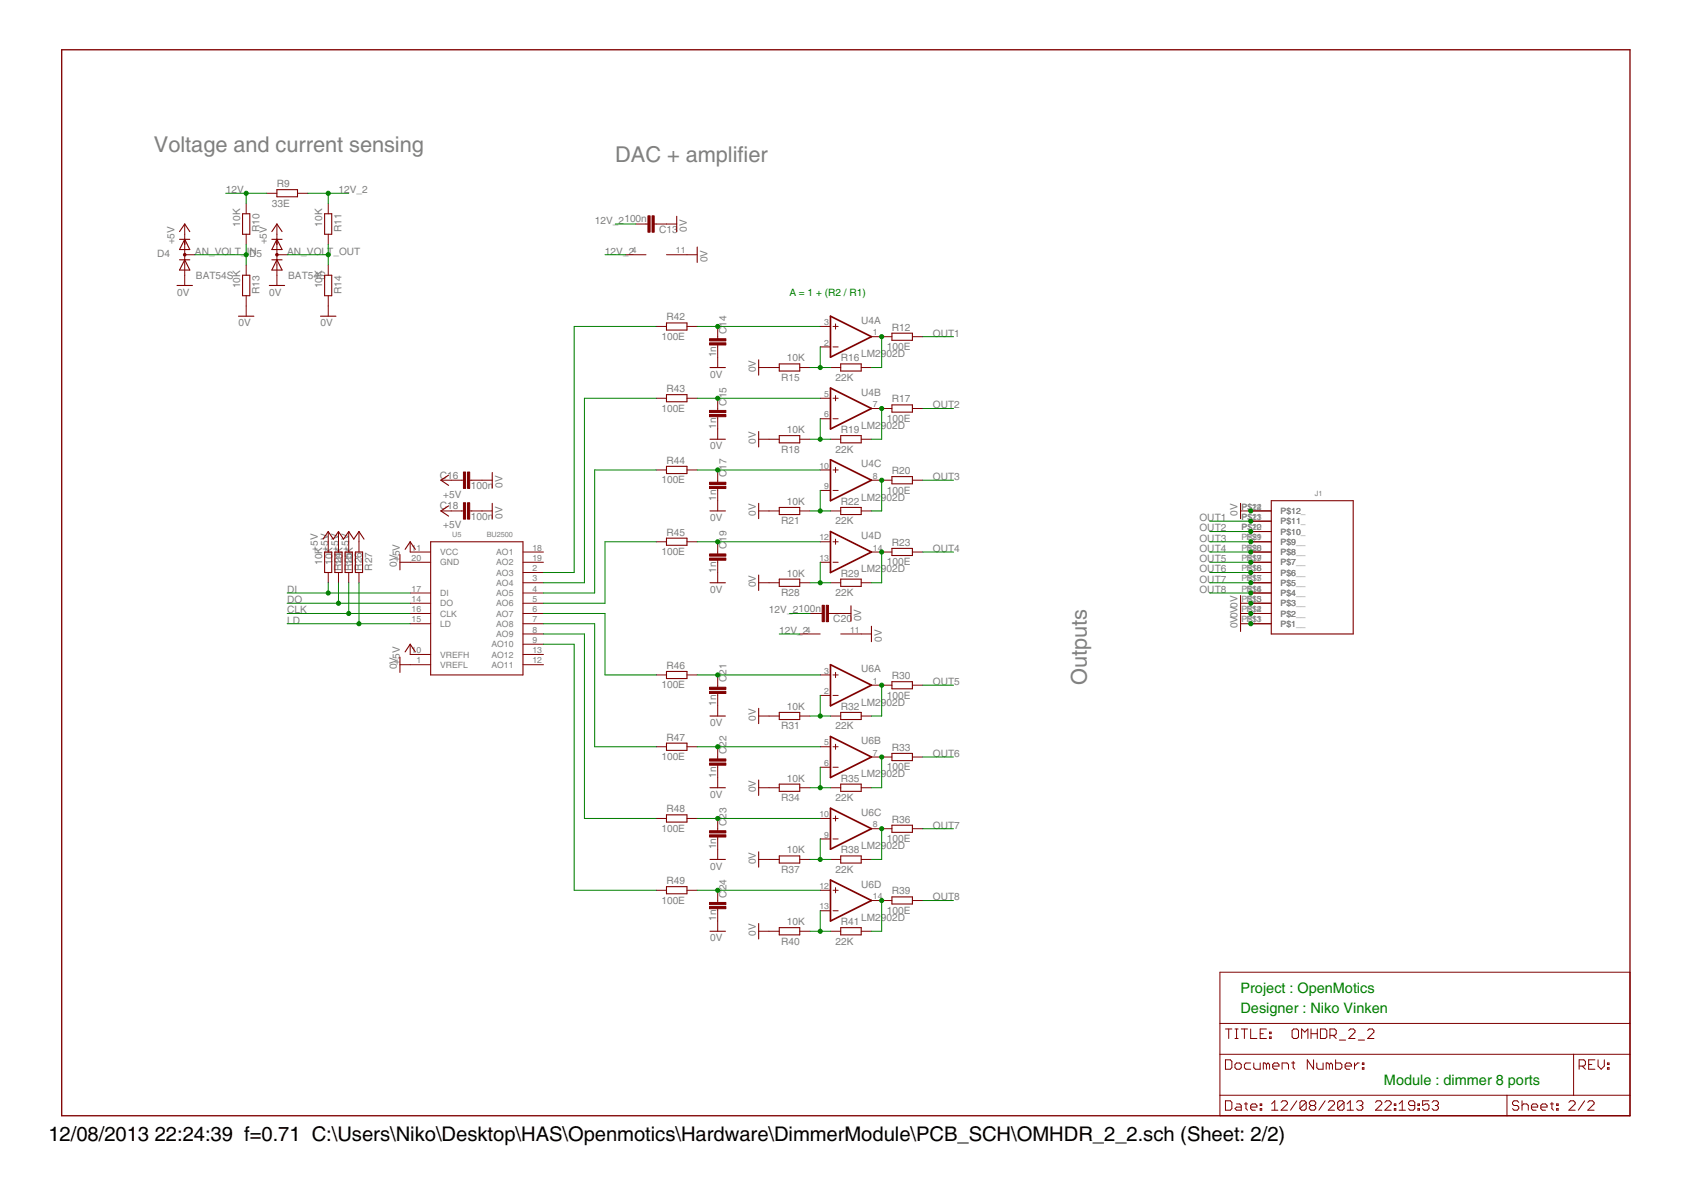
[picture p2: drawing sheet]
<svg xmlns="http://www.w3.org/2000/svg" width="297mm" height="210mm" viewBox="0 0 297 210" stroke-linecap="round" stroke-linejoin="round" font-family="sans-serif">
<defs><g id="words">
<g font-size="4.4" fill="#808080">
<text x="27" y="26.7">Voltage and current sensing</text>
<text x="108.1" y="28.5">DAC + amplifier</text>
<text x="190.9" y="120.4" transform="rotate(-90 190.9 120.4)">Outputs</text>
</g>
<g font-size="4.1">
<text x="8.5" y="200.4">12/08/2013</text>
<text x="27.2" y="200.4">22:24:39 f=0.71 C:\Users\Niko\Desktop\HAS\Openmotics\Hardware\DimmerModule\PCB_SCH\OMHDR_2_2.sch (Sheet: 2/2)</text>
</g>
<g font-size="2.9" fill="#008000">
<text x="217.9" y="174.4">Project : OpenMotics</text>
<text x="217.9" y="178">Designer : Niko Vinken</text>
<text x="243.1" y="190.6">Module : dimmer 8 ports</text>
</g>
<g font-size="2.1" fill="#808080">
<text x="39.6" y="33.9">12V</text>
<text x="48.6" y="32.9">R9</text>
<text x="59.5" y="33.9">12V_2</text>
<text x="42.2" y="39.8" transform="rotate(-90 42.2 39.8)">10K</text>
<text x="45.6" y="40.8" transform="rotate(-90 45.6 40.8)">R10</text>
<text x="47.7" y="36.3">33E</text>
<text x="56.6" y="39.8" transform="rotate(-90 56.6 39.8)">10K</text>
<text x="60" y="40.8" transform="rotate(-90 60 40.8)">R11</text>
<text x="104.5" y="39.3">12V_2100n</text>
<text x="115.8" y="40.9">C13</text>
<text x="120.7" y="40.7" transform="rotate(-90 120.7 40.7)">0V</text>
<text x="27.6" y="45.1">D4</text>
<text x="30.6" y="42.9" transform="rotate(-90 30.6 42.9)">+5V</text>
<text x="34.2" y="44.7">AN_VOLT_ID5</text>
<text x="43.8" y="44.7">N</text>
<text x="46.8" y="42.9" transform="rotate(-90 46.8 42.9)">+5V</text>
<text x="50.4" y="44.7">AN_VOLT_OUT</text>
<text x="106.3" y="44.7">12V_2</text>
<text x="124.3" y="46.1" transform="rotate(-90 124.3 46.1)">0V</text>
<text x="31.1" y="51.9">0V</text>
<text x="34.4" y="49">BAT54S</text>
<text x="42.2" y="50.6" transform="rotate(-90 42.2 50.6)">10K</text>
<text x="45.6" y="51.6" transform="rotate(-90 45.6 51.6)">R13</text>
<text x="47.3" y="51.9">0V</text>
<text x="50.6" y="49">BAT54S</text>
<text x="56.6" y="50.6" transform="rotate(-90 56.6 50.6)">10K</text>
<text x="60" y="51.6" transform="rotate(-90 60 51.6)">R14</text>
<text x="41.9" y="57.3">0V</text>
<text x="56.3" y="57.3">0V</text>
<text x="116.2" y="59.7">100E</text>
<text x="117.1" y="56.3">R42</text>
<text x="127.6" y="58.6" transform="rotate(-90 127.6 58.6)">C14</text>
<text x="151.3" y="56.9">U4A</text>
<text x="156.7" y="58.1">R12</text>
<text x="163.9" y="59.1">OUT1</text>
<text x="125.8" y="62.8" transform="rotate(-90 125.8 62.8)">1n</text>
<text x="132.7" y="65.4" transform="rotate(-90 132.7 65.4)">0V</text>
<text x="138.2" y="63.5">10K</text>
<text x="147.7" y="63.5">R16</text>
<text x="151.3" y="62.7">LM2902D</text>
<text x="155.8" y="61.5">100E</text>
<text x="117.1" y="68.9">R43</text>
<text x="124.7" y="66.3">0V</text>
<text x="127.6" y="71.3" transform="rotate(-90 127.6 71.3)">C15</text>
<text x="137.2" y="66.9">R15</text>
<text x="146.8" y="66.9">22K</text>
<text x="151.3" y="69.5">U4B</text>
<text x="156.7" y="70.7">R17</text>
<text x="163.9" y="71.8">OUT2</text>
<text x="116.2" y="72.3">100E</text>
<text x="125.8" y="75.4" transform="rotate(-90 125.8 75.4)">1n</text>
<text x="132.7" y="78" transform="rotate(-90 132.7 78)">0V</text>
<text x="138.2" y="76.1">10K</text>
<text x="147.7" y="76.1">R19</text>
<text x="151.3" y="75.4">LM2902D</text>
<text x="155.8" y="74.1">100E</text>
<text x="117.1" y="81.5">R44</text>
<text x="124.7" y="79">0V</text>
<text x="127.6" y="83.9" transform="rotate(-90 127.6 83.9)">C17</text>
<text x="137.2" y="79.5">R18</text>
<text x="146.8" y="79.5">22K</text>
<text x="151.3" y="82.1">U4C</text>
<text x="156.7" y="83.3">R20</text>
<text x="77.3" y="89.5">C18</text>
<text x="77.3" y="84.1">C16</text>
<text x="77.8" y="87.4">+5V</text>
<text x="82.7" y="85.9">100n</text>
<text x="88.3" y="85.7" transform="rotate(-90 88.3 85.7)">0V</text>
<text x="116.2" y="84.9">100E</text>
<text x="125.8" y="88" transform="rotate(-90 125.8 88)">1n</text>
<text x="138.2" y="88.7">10K</text>
<text x="147.7" y="88.7">R22</text>
<text x="151.3" y="88">LM2902D</text>
<text x="155.8" y="86.7">100E</text>
<text x="163.9" y="84.4">OUT3</text>
<text x="77.8" y="92.8">+5V</text>
<text x="82.7" y="91.3">100n</text>
<text x="88.3" y="91.1" transform="rotate(-90 88.3 91.1)">0V</text>
<text x="117.1" y="94.1">R45</text>
<text x="124.7" y="91.6">0V</text>
<text x="132.7" y="90.6" transform="rotate(-90 132.7 90.6)">0V</text>
<text x="137.2" y="92.1">R21</text>
<text x="146.8" y="92.1">22K</text>
<text x="151.3" y="94.7">U4D</text>
<text x="156.7" y="95.9">R23</text>
<text x="210.7" y="91.6">OUT1</text>
<text x="210.7" y="93.4">OUT2</text>
<text x="210.7" y="95.2">OUT3</text>
<text x="217.4" y="90.6" transform="rotate(-90 217.4 90.6)">0V</text>
<text x="55.9" y="97" transform="rotate(-90 55.9 97)">+5V</text>
<text x="56.6" y="99.2" transform="rotate(-90 56.6 99.2)">10K</text>
<text x="57.7" y="97" transform="rotate(-90 57.7 97)">+5V</text>
<text x="58.4" y="99.2" transform="rotate(-90 58.4 99.2)">10K</text>
<text x="59.5" y="97" transform="rotate(-90 59.5 97)">+5V</text>
<text x="60" y="100.2" transform="rotate(-90 60 100.2)">R1204K</text>
<text x="61.3" y="97" transform="rotate(-90 61.3 97)">+5V</text>
<text x="61.8" y="100.2" transform="rotate(-90 61.8 100.2)">R1205K</text>
<text x="63.6" y="100.2" transform="rotate(-90 63.6 100.2)">R26</text>
<text x="65.4" y="100.2" transform="rotate(-90 65.4 100.2)">R27</text>
<text x="69.7" y="99.6" transform="rotate(-90 69.7 99.6)">0V</text>
<text x="70.3" y="98.8" transform="rotate(-90 70.3 98.8)">+5V</text>
<text x="116.2" y="97.5">100E</text>
<text x="125.8" y="100.6" transform="rotate(-90 125.8 100.6)">1n</text>
<text x="127.6" y="96.5" transform="rotate(-90 127.6 96.5)">C19</text>
<text x="138.2" y="101.3">10K</text>
<text x="147.7" y="101.3">R29</text>
<text x="151.3" y="100.6">LM2902D</text>
<text x="155.8" y="99.3">100E</text>
<text x="163.9" y="97">OUT4</text>
<text x="210.7" y="97">OUT4</text>
<text x="210.7" y="98.8">OUT5</text>
<text x="210.7" y="100.6">OUT6</text>
<text x="50.4" y="107.8">CLK</text>
<text x="50.4" y="106">DO</text>
<text x="50.4" y="104.2">DI</text>
<text x="124.7" y="104.2">0V</text>
<text x="132.7" y="103.2" transform="rotate(-90 132.7 103.2)">0V</text>
<text x="135.1" y="107.8">12V_2100n</text>
<text x="137.2" y="104.7">R28</text>
<text x="146.8" y="104.7">22K</text>
<text x="210.7" y="102.4">OUT7</text>
<text x="210.7" y="104.2">OUT8</text>
<text x="50.4" y="109.6">LD</text>
<text x="136.9" y="111.4">12V_2</text>
<text x="146.4" y="109.3">C20</text>
<text x="151.3" y="109.1" transform="rotate(-90 151.3 109.1)">0V</text>
<text x="154.9" y="112.7" transform="rotate(-90 154.9 112.7)">0V</text>
<text x="217.4" y="110.4" transform="rotate(-90 217.4 110.4)">0V0V0V</text>
<text x="69.7" y="117.6" transform="rotate(-90 69.7 117.6)">0V</text>
<text x="70.3" y="116.8" transform="rotate(-90 70.3 116.8)">+5V</text>
<text x="117.1" y="117.5">R46</text>
<text x="127.6" y="119.9" transform="rotate(-90 127.6 119.9)">C21</text>
<text x="151.3" y="118.1">U6A</text>
<text x="156.7" y="119.3">R30</text>
<text x="116.2" y="120.9">100E</text>
<text x="125.8" y="124" transform="rotate(-90 125.8 124)">1n</text>
<text x="138.2" y="124.7">10K</text>
<text x="147.7" y="124.7">R32</text>
<text x="151.3" y="124">LM2902D</text>
<text x="155.8" y="122.7">100E</text>
<text x="163.9" y="120.4">OUT5</text>
<text x="117.1" y="130.1">R47</text>
<text x="124.7" y="127.6">0V</text>
<text x="132.7" y="126.6" transform="rotate(-90 132.7 126.6)">0V</text>
<text x="137.2" y="128.1">R31</text>
<text x="146.8" y="128.1">22K</text>
<text x="151.3" y="130.7">U6B</text>
<text x="156.7" y="131.9">R33</text>
<text x="116.2" y="133.5">100E</text>
<text x="125.8" y="136.6" transform="rotate(-90 125.8 136.6)">1n</text>
<text x="127.6" y="132.5" transform="rotate(-90 127.6 132.5)">C22</text>
<text x="138.2" y="137.3">10K</text>
<text x="147.7" y="137.3">R35</text>
<text x="151.3" y="136.6">LM2902D</text>
<text x="155.8" y="135.3">100E</text>
<text x="163.9" y="133">OUT6</text>
<text x="117.1" y="142.7">R48</text>
<text x="124.7" y="140.2">0V</text>
<text x="132.7" y="139.2" transform="rotate(-90 132.7 139.2)">0V</text>
<text x="137.2" y="140.7">R34</text>
<text x="146.8" y="140.7">22K</text>
<text x="151.3" y="143.3">U6C</text>
<text x="116.2" y="146.1">100E</text>
<text x="125.8" y="149.2" transform="rotate(-90 125.8 149.2)">1n</text>
<text x="127.6" y="145.1" transform="rotate(-90 127.6 145.1)">C23</text>
<text x="138.2" y="149.9">10K</text>
<text x="147.7" y="149.9">R38</text>
<text x="151.3" y="149.2">LM2902D</text>
<text x="155.8" y="147.9">100E</text>
<text x="156.7" y="144.5">R36</text>
<text x="163.9" y="145.6">OUT7</text>
<text x="117.1" y="155.3">R49</text>
<text x="124.7" y="152.8">0V</text>
<text x="132.7" y="151.8" transform="rotate(-90 132.7 151.8)">0V</text>
<text x="137.2" y="153.3">R37</text>
<text x="146.8" y="153.3">22K</text>
<text x="151.3" y="155.9">U6D</text>
<text x="116.2" y="158.7">100E</text>
<text x="125.8" y="161.8" transform="rotate(-90 125.8 161.8)">1n</text>
<text x="127.6" y="157.7" transform="rotate(-90 127.6 157.7)">C24</text>
<text x="151.3" y="161.8">LM2902D</text>
<text x="155.8" y="160.5">100E</text>
<text x="156.7" y="157.1">R39</text>
<text x="163.9" y="158.2">OUT8</text>
<text x="124.7" y="165.4">0V</text>
<text x="132.7" y="164.4" transform="rotate(-90 132.7 164.4)">0V</text>
<text x="137.2" y="165.9">R40</text>
<text x="138.2" y="162.5">10K</text>
<text x="146.8" y="165.9">22K</text>
<text x="147.7" y="162.5">R41</text>
</g>
<text font-size="2.1" fill="#008000" x="138.7" y="51.9">A = 1 + (R2 / R1)</text>
<g font-size="1.8" fill="#808080">
<text x="111" y="44.5">4</text>
<text x="118.7" y="44.5">11</text>
<text x="144.8" y="57.1">3</text>
<text x="153.3" y="58.9">1</text>
<text x="144.8" y="60.7">2</text>
<text x="144.8" y="69.7">5</text>
<text x="153.3" y="71.5">7</text>
<text x="144.8" y="73.3">6</text>
<text x="143.9" y="82.3">10</text>
<text x="144.8" y="85.9">9</text>
<text x="153.3" y="84.1">8</text>
<text x="218.1" y="89.5">P$12</text>
<text x="218.1" y="89.5">P$24</text>
<text x="143.9" y="94.9">12</text>
<text x="218.1" y="93.1">P$10</text>
<text x="218.1" y="91.3">P$11</text>
<text x="218.1" y="94.9">PP21</text>
<text x="218.1" y="93.1">P$22</text>
<text x="218.1" y="91.3">P$23</text>
<text x="219.1" y="94.9">$$9</text>
<text x="225" y="95.7">P$9__</text>
<text x="225" y="93.9">P$10_</text>
<text x="225" y="92.1">P$11_</text>
<text x="225" y="90.3">P$12_</text>
<text x="225" y="95.7">P$9</text>
<text x="225" y="93.9">P$10</text>
<text x="225" y="92.1">P$11</text>
<text x="225" y="90.3">P$12</text>
<text x="72.3" y="98.5">20</text>
<text x="72.3" y="96.7">11</text>
<text x="77.3" y="99.3">GND</text>
<text x="77.3" y="97.5">VCC</text>
<text x="87.2" y="97.5">AO1</text>
<text x="87.2" y="99.3">AO2</text>
<text x="87.2" y="101.1">AO3</text>
<text x="93.5" y="96.7">18</text>
<text x="93.5" y="98.5">19</text>
<text x="93.5" y="100.3">2</text>
<text x="143.9" y="98.5">13</text>
<text x="153.3" y="96.7">14</text>
<text x="218.1" y="100.3">PP18</text>
<text x="218.1" y="98.5">PP19</text>
<text x="218.1" y="96.7">PP20</text>
<text x="219.1" y="100.3">$$6</text>
<text x="219.1" y="98.5">$$7</text>
<text x="219.1" y="96.7">$$8</text>
<text x="225" y="101.1">P$6__</text>
<text x="225" y="99.3">P$7__</text>
<text x="225" y="97.5">P$8__</text>
<text x="225" y="101.1">P$6</text>
<text x="225" y="99.3">P$7</text>
<text x="225" y="97.5">P$8</text>
<text x="72.3" y="107.5">16</text>
<text x="72.3" y="105.7">14</text>
<text x="72.3" y="103.9">17</text>
<text x="77.3" y="106.5">DO</text>
<text x="77.3" y="104.7">DI</text>
<text x="87.2" y="102.9">AO4</text>
<text x="87.2" y="104.7">AO5</text>
<text x="87.2" y="106.5">AO6</text>
<text x="93.5" y="102.1">3</text>
<text x="93.5" y="103.9">4</text>
<text x="93.5" y="105.7">5</text>
<text x="93.5" y="107.5">6</text>
<text x="218.1" y="107.5">PP14</text>
<text x="218.1" y="105.7">PP15</text>
<text x="218.1" y="103.9">PP16</text>
<text x="218.1" y="102.1">PP17</text>
<text x="219.1" y="107.5">$$2</text>
<text x="219.1" y="105.7">$$3</text>
<text x="219.1" y="103.9">$$4</text>
<text x="219.1" y="102.1">$$5</text>
<text x="225" y="106.5">P$3__</text>
<text x="225" y="104.7">P$4__</text>
<text x="225" y="102.9">P$5__</text>
<text x="225" y="106.5">P$3</text>
<text x="225" y="104.7">P$4</text>
<text x="225" y="102.9">P$5</text>
<text x="72.3" y="109.3">15</text>
<text x="77.3" y="110.1">LD</text>
<text x="77.3" y="108.3">CLK</text>
<text x="86.3" y="113.7">AO10</text>
<text x="87.2" y="108.3">AO7</text>
<text x="87.2" y="110.1">AO8</text>
<text x="87.2" y="111.9">AO9</text>
<text x="93.5" y="109.3">7</text>
<text x="93.5" y="111.1">8</text>
<text x="93.5" y="112.9">9</text>
<text x="141.6" y="111.1">4</text>
<text x="149.3" y="111.1">11</text>
<text x="218.1" y="109.3">PP13</text>
<text x="219.1" y="109.3">$$1</text>
<text x="225" y="110.1">P$1__</text>
<text x="225" y="108.3">P$2__</text>
<text x="225" y="110.1">P$1</text>
<text x="225" y="108.3">P$2</text>
<text x="72.3" y="114.7">10</text>
<text x="73.2" y="116.5">1</text>
<text x="77.3" y="117.3">VREFL</text>
<text x="77.3" y="115.5">VREFH</text>
<text x="86.3" y="117.3">AO11</text>
<text x="86.3" y="115.5">AO12</text>
<text x="93.5" y="116.5">12</text>
<text x="93.5" y="114.7">13</text>
<text x="144.8" y="118.3">3</text>
<text x="144.8" y="121.9">2</text>
<text x="153.3" y="120.1">1</text>
<text x="144.8" y="130.9">5</text>
<text x="144.8" y="134.5">6</text>
<text x="153.3" y="132.7">7</text>
<text x="143.9" y="143.5">10</text>
<text x="144.8" y="147.1">9</text>
<text x="153.3" y="145.3">8</text>
<text x="143.9" y="159.7">13</text>
<text x="143.9" y="156.1">12</text>
<text x="153.3" y="157.9">14</text>
</g>
<g font-size="1.5" fill="#808080">
<text x="231" y="87.1">J1</text>
<text x="79.5" y="94.3">U5</text>
<text x="85.5" y="94.3">BU2500</text>
</g>
</g></defs>
<g fill="#800000" stroke="#800000" stroke-width=".23">
<path d="M10.8 8.7v187.3z"/>
<path d="M10.8 196h275.5z"/>
<path d="M286.3 8.7v187.3z"/>
<path d="M10.8 8.7h275.5z"/>
</g>
<g fill="#800000" stroke="#800000" stroke-width=".18">
<path d="M214.3 196h50.4z"/>
<path d="M276.4 185.2h9.9z"/>
<path d="M214.3 192.4v3.6z"/>
<path d="M215.3 193.4v1.6z"/>
<path d="M215.3 195h.8z"/>
<path d="M216.1 195l.3-.3z"/>
<path d="M216.4 193.6v1.1z"/>
<path d="M216.1 193.4l.3 .2z"/>
<path d="M215.3 193.4h.8z"/>
<path d="M217.2 193.9h.6z"/>
<path d="M217.8 193.9l.2 .3z"/>
<path d="M218 194.2v.8z"/>
<path d="M217.2 195h.8z"/>
<path d="M216.9 194.7l.3 .3z"/>
<path d="M216.9 194.7l.3-.2z"/>
<path d="M217.2 194.5h.8z"/>
<path d="M218.9 193.6v1.1z"/>
<path d="M218.9 194.7l.2 .3z"/>
<path d="M218.6 193.9h.5z"/>
<path d="M220 195h.5z"/>
<path d="M219.7 194.7l.3 .3z"/>
<path d="M219.7 194.2v.5z"/>
<path d="M219.7 194.2l.3-.3z"/>
<path d="M220 193.9h.5z"/>
<path d="M220.5 193.9l.3 .3z"/>
<path d="M220.8 194.2v.3z"/>
<path d="M219.7 194.5h1.1z"/>
<path d="M221.4 193.9h.2z"/>
<path d="M221.6 193.9v.3z"/>
<path d="M221.4 194.2h.2z"/>
<path d="M221.4 193.9v.3z"/>
<path d="M221.4 194.7h.2z"/>
<path d="M221.6 194.7v.3z"/>
<path d="M221.4 195h.2z"/>
<path d="M221.4 194.7v.3z"/>
<path d="M223.4 193.9l.5-.5z"/>
<path d="M223.9 193.4v1.6z"/>
<path d="M223.4 195h1.1z"/>
<path d="M225 195h1.1z"/>
<path d="M225 195l1.1-1.1z"/>
<path d="M226.1 193.6v.3z"/>
<path d="M225.9 193.4l.2 .2z"/>
<path d="M225.3 193.4h.6z"/>
<path d="M225.3 193.4l-.3 .2z"/>
<path d="M227.8 193.4l-1.1 1.6z"/>
<path d="M228.3 193.6v1.1z"/>
<path d="M228.3 193.6l.3-.2z"/>
<path d="M228.6 193.4h.6z"/>
<path d="M229.2 193.4l.2 .2z"/>
<path d="M229.4 193.6v1.1z"/>
<path d="M229.4 194.7l-.2 .3z"/>
<path d="M228.6 195h.6z"/>
<path d="M228.3 194.7l.3 .3z"/>
<path d="M228.3 194.7l1.1-1.1z"/>
<path d="M230 193.6l.3-.2z"/>
<path d="M230.3 193.4h.5z"/>
<path d="M230.8 193.4l.3 .2z"/>
<path d="M231.1 193.6v.3z"/>
<path d="M231.1 193.9l-.3 .3z"/>
<path d="M230.8 194.2l.3 .3z"/>
<path d="M231.1 194.5v.2z"/>
<path d="M231.1 194.7l-.3 .3z"/>
<path d="M230.3 195h.5z"/>
<path d="M230 194.7l.3 .3z"/>
<path d="M230 194.5v.2z"/>
<path d="M230 194.5l.3-.3z"/>
<path d="M230 193.9l.3 .3z"/>
<path d="M230 193.6v.3z"/>
<path d="M230.3 194.2h.5z"/>
<path d="M232.8 193.4l-1.1 1.6z"/>
<path d="M233.3 195h1.1z"/>
<path d="M233.3 195l1.1-1.1z"/>
<path d="M234.4 193.6v.3z"/>
<path d="M234.1 193.4l.3 .2z"/>
<path d="M233.6 193.4h.5z"/>
<path d="M233.3 193.6l.3-.2z"/>
<path d="M235 193.6v1.1z"/>
<path d="M235 193.6l.3-.2z"/>
<path d="M235.3 193.4h.5z"/>
<path d="M235.8 193.4l.3 .2z"/>
<path d="M236.1 193.6v1.1z"/>
<path d="M236.1 194.7l-.3 .3z"/>
<path d="M235.3 195h.5z"/>
<path d="M235 194.7l.3 .3z"/>
<path d="M235 194.7l1.1-1.1z"/>
<path d="M236.6 193.9l.6-.5z"/>
<path d="M237.2 193.4v1.6z"/>
<path d="M236.6 195h1.1z"/>
<path d="M238.3 193.6l.3-.2z"/>
<path d="M238.6 193.4h.5z"/>
<path d="M239.1 193.4l.3 .2z"/>
<path d="M239.4 193.6v.3z"/>
<path d="M239.4 193.9l-.3 .3z"/>
<path d="M238.8 194.2h.3z"/>
<path d="M239.1 194.2l.3 .3z"/>
<path d="M239.4 194.5v.2z"/>
<path d="M239.4 194.7l-.3 .3z"/>
<path d="M238.6 195h.5z"/>
<path d="M238.3 194.7l.3 .3z"/>
<path d="M241.6 195h1.1z"/>
<path d="M241.6 195l1.1-1.1z"/>
<path d="M242.7 193.6v.3z"/>
<path d="M242.4 193.4l.3 .2z"/>
<path d="M241.9 193.4h.5z"/>
<path d="M241.9 193.4l-.3 .2z"/>
<path d="M243.3 195h1.1z"/>
<path d="M243.3 195l1.1-1.1z"/>
<path d="M244.4 193.6v.3z"/>
<path d="M244.1 193.4l.3 .2z"/>
<path d="M243.5 193.4h.6z"/>
<path d="M243.3 193.6l.2-.2z"/>
<path d="M244.9 193.9h.3z"/>
<path d="M245.2 193.9v.3z"/>
<path d="M244.9 194.2h.3z"/>
<path d="M244.9 193.9v.3z"/>
<path d="M244.9 194.7h.3z"/>
<path d="M245.2 194.7v.3z"/>
<path d="M244.9 195h.3z"/>
<path d="M244.9 194.7v.3z"/>
<path d="M245.8 193.9l.5-.5z"/>
<path d="M246.3 193.4v1.6z"/>
<path d="M245.8 195h1.1z"/>
<path d="M247.4 194.7l.3 .3z"/>
<path d="M247.7 195h.5z"/>
<path d="M248.2 195l.3-.3z"/>
<path d="M248.5 193.6v1.1z"/>
<path d="M248.2 193.4l.3 .2z"/>
<path d="M247.7 193.4h.5z"/>
<path d="M247.7 193.4l-.3 .2z"/>
<path d="M247.4 193.6v.3z"/>
<path d="M247.4 193.9l.3 .3z"/>
<path d="M247.7 194.2h.8z"/>
<path d="M249.1 193.9h.2z"/>
<path d="M249.3 193.9v.3z"/>
<path d="M249.1 194.2h.2z"/>
<path d="M249.1 193.9v.3z"/>
<path d="M249.1 194.7h.2z"/>
<path d="M249.3 194.7v.3z"/>
<path d="M249.1 195h.2z"/>
<path d="M249.1 194.7v.3z"/>
<path d="M249.9 193.4h1.1z"/>
<path d="M249.9 193.4v.8z"/>
<path d="M249.9 194.2l.5-.3z"/>
<path d="M250.4 193.9h.3z"/>
<path d="M250.7 193.9l.3 .3z"/>
<path d="M251 194.2v.5z"/>
<path d="M251 194.7l-.3 .3z"/>
<path d="M250.2 195h.5z"/>
<path d="M249.9 194.7l.3 .3z"/>
<path d="M251.6 193.6l.2-.2z"/>
<path d="M251.8 193.4h.6z"/>
<path d="M252.4 193.4l.3 .2z"/>
<path d="M252.7 193.6v.3z"/>
<path d="M252.7 193.9l-.3 .3z"/>
<path d="M252.1 194.2h.3z"/>
<path d="M252.4 194.2l.3 .3z"/>
<path d="M252.7 194.5v.2z"/>
<path d="M252.7 194.7l-.3 .3z"/>
<path d="M251.8 195h.6z"/>
<path d="M251.6 194.7l.2 .3z"/>
<path d="M214.3 192.4h50.4z"/>
<path d="M214.3 185.2v7.2z"/>
<path d="M286.3 185.2v7.2z"/>
<path d="M264.7 192.4v3.6z"/>
<path d="M264.7 192.4h11.7z"/>
<path d="M264.7 196h21.6z"/>
<path d="M266.5 193.4l.3 .2z"/>
<path d="M266 193.4h.5z"/>
<path d="M266 193.4l-.3 .2z"/>
<path d="M265.7 193.6v.3z"/>
<path d="M265.7 193.9l.3 .3z"/>
<path d="M266 194.2h.5z"/>
<path d="M266.5 194.2l.3 .3z"/>
<path d="M266.8 194.5v.2z"/>
<path d="M266.8 194.7l-.3 .3z"/>
<path d="M266 195h.5z"/>
<path d="M265.7 194.7l.3 .3z"/>
<path d="M267.4 193.4v1.6z"/>
<path d="M267.4 194.2l.2-.3z"/>
<path d="M267.6 193.9h.6z"/>
<path d="M268.2 193.9l.3 .3z"/>
<path d="M268.5 194.2v.8z"/>
<path d="M269.3 195h.5z"/>
<path d="M269 194.7l.3 .3z"/>
<path d="M269 194.2v.5z"/>
<path d="M269 194.2l.3-.3z"/>
<path d="M269.3 193.9h.5z"/>
<path d="M269.8 193.9l.3 .3z"/>
<path d="M270.1 194.2v.3z"/>
<path d="M269 194.5h1.1z"/>
<path d="M270.9 195h.6z"/>
<path d="M270.7 194.7l.2 .3z"/>
<path d="M270.7 194.2v.5z"/>
<path d="M270.7 194.2l.2-.3z"/>
<path d="M270.9 193.9h.6z"/>
<path d="M271.5 193.9l.3 .3z"/>
<path d="M271.8 194.2v.3z"/>
<path d="M270.7 194.5h1.1z"/>
<path d="M272.6 193.6v1.1z"/>
<path d="M272.6 194.7l.3 .3z"/>
<path d="M272.3 193.9h.6z"/>
<path d="M273.4 193.9h.3z"/>
<path d="M273.7 193.9v.3z"/>
<path d="M273.4 194.2h.3z"/>
<path d="M273.4 193.9v.3z"/>
<path d="M273.4 194.7h.3z"/>
<path d="M273.7 194.7v.3z"/>
<path d="M273.4 195h.3z"/>
<path d="M273.4 194.7v.3z"/>
<path d="M275.6 195h1.1z"/>
<path d="M276.7 193.9l-1.1 1.1z"/>
<path d="M276.7 193.6v.3z"/>
<path d="M276.4 193.4l.3 .2z"/>
<path d="M275.9 193.4h.5z"/>
<path d="M275.9 193.4l-.3 .2z"/>
<path d="M278.4 193.4l-1.2 1.6z"/>
<path d="M278.9 195h1.1z"/>
<path d="M278.9 195l1.1-1.1z"/>
<path d="M280 193.6v.3z"/>
<path d="M279.7 193.4l.3 .2z"/>
<path d="M279.2 193.4h.5z"/>
<path d="M278.9 193.6l.3-.2z"/>
<path d="M277.4 186.2v1.6z"/>
<path d="M277.4 186.2h.8z"/>
<path d="M278.2 186.2l.3 .2z"/>
<path d="M278.5 186.4v.6z"/>
<path d="M278.2 187.3l.3-.3z"/>
<path d="M277.4 187.3h.8z"/>
<path d="M277.9 187.3l.6 .5z"/>
<path d="M279.1 186.2h1.1z"/>
<path d="M279.1 186.2v1.6z"/>
<path d="M279.1 187.8h1.1z"/>
<path d="M279.1 187h.5z"/>
<path d="M280.7 186.2v1.1z"/>
<path d="M280.7 187.3l.6 .5z"/>
<path d="M281.3 187.8l.5-.5z"/>
<path d="M281.8 186.2v1.1z"/>
<path d="M282.4 186.7h.2z"/>
<path d="M282.6 186.7v.3z"/>
<path d="M282.4 187h.2z"/>
<path d="M282.4 186.7v.3z"/>
<path d="M282.4 187.5h.2z"/>
<path d="M282.6 187.5v.3z"/>
<path d="M282.4 187.8h.2z"/>
<path d="M282.4 187.5v.3z"/>
<path d="M276.4 185.2v7.2z"/>
<path d="M214.3 185.2h62.1z"/>
<path d="M276.4 192.4h9.9z"/>
<path d="M286.3 192.4v3.6z"/>
<path d="M214.3 179.8v5.4z"/>
<path d="M214.3 170.8h72z"/>
<path d="M286.3 170.8v9z"/>
<path d="M214.3 179.8h72z"/>
<path d="M214.3 170.8v9z"/>
<path d="M286.3 179.8v5.4z"/>
<path d="M215.8 180.7v1.7z"/>
<path d="M215.3 180.7h1.1z"/>
<path d="M216.9 182.4h.6z"/>
<path d="M217.2 180.7v1.7z"/>
<path d="M216.9 180.7h.6z"/>
<path d="M218.6 180.7v1.7z"/>
<path d="M218 180.7h1.1z"/>
<path d="M219.7 180.7v1.7z"/>
<path d="M219.7 182.4h1.1z"/>
<path d="M221.4 180.7h1.1z"/>
<path d="M221.4 180.7v1.7z"/>
<path d="M221.4 182.4h1.1z"/>
<path d="M221.4 181.6h.5z"/>
<path d="M223 181.3h.3z"/>
<path d="M223.3 181.3v.3z"/>
<path d="M223 181.6h.3z"/>
<path d="M223 181.3v.3z"/>
<path d="M223 182.1h.3z"/>
<path d="M223.3 182.1v.3z"/>
<path d="M223 182.4h.3z"/>
<path d="M223 182.1v.3z"/>
<path d="M215.3 186.2v1.6z"/>
<path d="M215.3 187.8h.8z"/>
<path d="M216.1 187.8l.3-.3z"/>
<path d="M216.4 186.4v1.1z"/>
<path d="M216.1 186.2l.3 .2z"/>
<path d="M215.3 186.2h.8z"/>
<path d="M217.2 187.8h.6z"/>
<path d="M217.8 187.8l.2-.3z"/>
<path d="M218 187v.5z"/>
<path d="M217.8 186.7l.2 .3z"/>
<path d="M217.2 186.7h.6z"/>
<path d="M217.2 186.7l-.3 .3z"/>
<path d="M216.9 187v.5z"/>
<path d="M216.9 187.5l.3 .3z"/>
<path d="M218.9 186.7h.8z"/>
<path d="M218.9 186.7l-.3 .3z"/>
<path d="M218.6 187v.5z"/>
<path d="M218.6 187.5l.3 .3z"/>
<path d="M218.9 187.8h.8z"/>
<path d="M220.2 186.7v.8z"/>
<path d="M220.2 187.5l.3 .3z"/>
<path d="M220.5 187.8h.9z"/>
<path d="M221.4 186.7v1.1z"/>
<path d="M221.9 186.7v1.1z"/>
<path d="M221.9 186.7h.3z"/>
<path d="M222.2 186.7l.3 .3z"/>
<path d="M222.5 187v.8z"/>
<path d="M222.5 187l.2-.3z"/>
<path d="M222.7 186.7l.3 .3z"/>
<path d="M223 187v.8z"/>
<path d="M223.8 187.8h.6z"/>
<path d="M223.6 187.5l.2 .3z"/>
<path d="M223.6 187v.5z"/>
<path d="M223.6 187l.2-.3z"/>
<path d="M223.8 186.7h.6z"/>
<path d="M224.4 186.7l.3 .3z"/>
<path d="M224.7 187v.3z"/>
<path d="M223.6 187.3h1.1z"/>
<path d="M225.2 186.7v1.1z"/>
<path d="M225.2 186.7h.9z"/>
<path d="M226.1 186.7l.2 .3z"/>
<path d="M226.3 187v.8z"/>
<path d="M227.2 186.4v1.1z"/>
<path d="M227.2 187.5l.2 .3z"/>
<path d="M226.9 186.7h.5z"/>
<path d="M229.6 186.2v1.6z"/>
<path d="M229.6 186.2l1.1 1.6z"/>
<path d="M230.7 186.2v1.6z"/>
<path d="M231.3 186.7v.8z"/>
<path d="M231.3 187.5l.3 .3z"/>
<path d="M231.6 187.8h.8z"/>
<path d="M232.4 186.7v1.1z"/>
<path d="M233 186.7v1.1z"/>
<path d="M233 186.7h.2z"/>
<path d="M233.2 186.7l.3 .3z"/>
<path d="M233.5 187v.8z"/>
<path d="M233.5 187l.3-.3z"/>
<path d="M233.8 186.7l.3 .3z"/>
<path d="M234.1 187v.8z"/>
<path d="M234.6 186.2v1.6z"/>
<path d="M234.6 187.8h.8z"/>
<path d="M235.7 187.5l-.3 .3z"/>
<path d="M235.7 187v.5z"/>
<path d="M235.4 186.7l.3 .3z"/>
<path d="M234.6 186.7h.8z"/>
<path d="M236.6 187.8h.5z"/>
<path d="M236.3 187.5l.3 .3z"/>
<path d="M236.3 187v.5z"/>
<path d="M236.3 187l.3-.3z"/>
<path d="M236.6 186.7h.5z"/>
<path d="M237.1 186.7l.3 .3z"/>
<path d="M237.4 187v.3z"/>
<path d="M236.3 187.3h1.1z"/>
<path d="M237.9 186.7v1.1z"/>
<path d="M237.9 187.3l.6-.6z"/>
<path d="M238.5 186.7h.3z"/>
<path d="M239.3 186.7h.3z"/>
<path d="M239.6 186.7v.3z"/>
<path d="M239.3 187h.3z"/>
<path d="M239.3 186.7v.3z"/>
<path d="M239.3 187.5h.3z"/>
<path d="M239.6 187.5v.3z"/>
<path d="M239.3 187.8h.3z"/>
<path d="M239.3 187.5v.3z"/>
<path d="M227.2 180.7h.6z"/>
<path d="M227.2 180.7l-.2 .3z"/>
<path d="M227 181v1.1z"/>
<path d="M227 182.1l.2 .3z"/>
<path d="M227.2 182.4h.6z"/>
<path d="M227.8 182.4l.3-.3z"/>
<path d="M228.1 181v1.1z"/>
<path d="M227.8 180.7l.3 .3z"/>
<path d="M228.6 180.7v1.7z"/>
<path d="M228.6 180.7l.6 .6z"/>
<path d="M229.2 181.3l.5-.6z"/>
<path d="M229.7 180.7v1.7z"/>
<path d="M230.3 180.7v1.7z"/>
<path d="M230.3 181.6h1.1z"/>
<path d="M231.4 180.7v1.7z"/>
<path d="M231.9 180.7v1.7z"/>
<path d="M231.9 182.4h.9z"/>
<path d="M232.8 182.4l.3-.3z"/>
<path d="M233.1 181v1.1z"/>
<path d="M232.8 180.7l.3 .3z"/>
<path d="M231.9 180.7h.9z"/>
<path d="M233.6 180.7v1.7z"/>
<path d="M233.6 180.7h.8z"/>
<path d="M234.4 180.7l.3 .3z"/>
<path d="M234.7 181v.6z"/>
<path d="M234.7 181.6l-.3 .3z"/>
<path d="M233.6 181.9h.8z"/>
<path d="M234.2 181.9l.5 .5z"/>
<path d="M235.3 182.7h1.1z"/>
<path d="M236.9 182.4h1.1z"/>
<path d="M238 181.3l-1.1 1.1z"/>
<path d="M238 181v.3z"/>
<path d="M237.7 180.7l.3 .3z"/>
<path d="M237.2 180.7h.5z"/>
<path d="M237.2 180.7l-.3 .3z"/>
<path d="M238.6 182.7h1.1z"/>
<path d="M240.2 182.4h1.1z"/>
<path d="M241.3 181.3l-1.1 1.1z"/>
<path d="M241.3 181v.3z"/>
<path d="M241.1 180.7l.2 .3z"/>
<path d="M240.5 180.7h.6z"/>
<path d="M240.5 180.7l-.3 .3z"/>
<path d="M144.1 60.9h1.8z"/>
<path d="M144.1 57.3h1.8z"/>
<path d="M153.1 59.1h1.8z"/>
<path d="M146.8 56.9v.9z"/>
<path d="M146.3 57.3h.9z"/>
<path d="M146.3 60.9h.9z"/>
<path d="M144.1 73.6h1.8z"/>
<path d="M144.1 70h1.8z"/>
<path d="M153.1 71.8h1.8z"/>
<path d="M146.8 69.5v.9z"/>
<path d="M146.3 70h.9z"/>
<path d="M146.3 73.6h.9z"/>
<path d="M144.1 86.1h1.8z"/>
<path d="M144.1 82.5h1.8z"/>
<path d="M153.1 84.3h1.8z"/>
<path d="M146.8 82.1v.9z"/>
<path d="M146.3 82.5h.9z"/>
<path d="M146.3 86.1h.9z"/>
<path d="M144.1 98.8h1.8z"/>
<path d="M144.1 95.2h1.8z"/>
<path d="M153.1 97h1.8z"/>
<path d="M146.8 94.7v.9z"/>
<path d="M146.3 95.2h.9z"/>
<path d="M146.3 98.8h.9z"/>
<path d="M109.9 44.7h3.6z"/>
<path d="M117.1 44.7h3.6z"/>
<path d="M151.3 64.6h1.8z"/>
<path d="M145.9 64.6h1.8z"/>
<path d="M151.3 77.2h1.8z"/>
<path d="M145.9 77.2h1.8z"/>
<path d="M151.3 89.7h1.8z"/>
<path d="M145.9 89.7h1.8z"/>
<path d="M151.3 102.4h1.8z"/>
<path d="M145.9 102.4h1.8z"/>
<path d="M135.1 102.4h1.8z"/>
<path d="M140.5 102.4h1.8z"/>
<path d="M135.1 89.7h1.8z"/>
<path d="M140.5 89.7h1.8z"/>
<path d="M135.1 77.2h1.8z"/>
<path d="M140.5 77.2h1.8z"/>
<path d="M135.1 64.6h1.8z"/>
<path d="M140.5 64.6h1.8z"/>
<path d="M133.3 64.6h1.8z"/>
<path d="M133.3 77.2h1.8z"/>
<path d="M133.3 89.7h1.8z"/>
<path d="M133.3 102.4h1.8z"/>
<path d="M120.7 44.7h1.8z"/>
<path d="M144.1 122.2h1.8z"/>
<path d="M144.1 118.6h1.8z"/>
<path d="M153.1 120.4h1.8z"/>
<path d="M146.8 118.1v.9z"/>
<path d="M146.3 118.6h.9z"/>
<path d="M146.3 122.2h.9z"/>
<path d="M144.1 134.8h1.8z"/>
<path d="M144.1 131.2h1.8z"/>
<path d="M153.1 133h1.8z"/>
<path d="M146.8 130.7v.9z"/>
<path d="M146.3 131.2h.9z"/>
<path d="M146.3 134.8h.9z"/>
<path d="M144.1 147.4h1.8z"/>
<path d="M144.1 143.8h1.8z"/>
<path d="M153.1 145.6h1.8z"/>
<path d="M146.8 143.3v.9z"/>
<path d="M146.3 143.8h.9z"/>
<path d="M146.3 147.4h.9z"/>
<path d="M144.1 160h1.8z"/>
<path d="M144.1 156.4h1.8z"/>
<path d="M153.1 158.2h1.8z"/>
<path d="M146.8 155.9v.9z"/>
<path d="M146.3 156.4h.9z"/>
<path d="M146.3 160h.9z"/>
<path d="M140.5 111.4h3.6z"/>
<path d="M147.7 111.4h3.6z"/>
<path d="M151.3 125.8h1.8z"/>
<path d="M145.9 125.8h1.8z"/>
<path d="M151.3 138.4h1.8z"/>
<path d="M145.9 138.4h1.8z"/>
<path d="M151.3 151h1.8z"/>
<path d="M145.9 151h1.8z"/>
<path d="M151.3 163.6h1.8z"/>
<path d="M145.9 163.6h1.8z"/>
<path d="M135.1 163.6h1.8z"/>
<path d="M140.5 163.6h1.8z"/>
<path d="M135.1 151h1.8z"/>
<path d="M140.5 151h1.8z"/>
<path d="M135.1 138.4h1.8z"/>
<path d="M140.5 138.4h1.8z"/>
<path d="M135.1 125.8h1.8z"/>
<path d="M140.5 125.8h1.8z"/>
<path d="M133.3 125.8h1.8z"/>
<path d="M133.3 138.4h1.8z"/>
<path d="M133.3 151h1.8z"/>
<path d="M133.3 163.6h1.8z"/>
<path d="M151.3 111.4h1.8z"/>
<path d="M72.1 116.8h3.5z"/>
<path d="M72.1 109.6h3.5z"/>
<path d="M72.1 107.8h3.5z"/>
<path d="M72.1 106h3.5z"/>
<path d="M72.1 98.8h3.5z"/>
<path d="M72.1 97h3.5z"/>
<path d="M72.1 115h3.5z"/>
<path d="M72.1 104.2h3.5z"/>
<path d="M91.9 97h3.6z"/>
<path d="M91.9 98.8h3.6z"/>
<path d="M91.9 102.4h3.6z"/>
<path d="M91.9 100.6h3.6z"/>
<path d="M91.9 104.2h3.6z"/>
<path d="M91.9 106h3.6z"/>
<path d="M91.9 107.8h3.6z"/>
<path d="M91.9 109.6h3.6z"/>
<path d="M91.9 111.4h3.6z"/>
<path d="M91.9 113.2h3.6z"/>
<path d="M91.9 116.8h3.6z"/>
<path d="M91.9 115h3.6z"/>
<path d="M63.1 100.6v1.8z"/>
<path d="M63.1 95.2v1.8z"/>
<path d="M61.3 100.6v1.8z"/>
<path d="M61.3 95.2v1.8z"/>
<path d="M59.5 100.6v1.8z"/>
<path d="M59.5 95.2v1.8z"/>
<path d="M57.7 100.6v1.8z"/>
<path d="M57.7 95.2v1.8z"/>
<path d="M70.3 98.8h1.8z"/>
<path d="M70.3 116.8h1.8z"/>
<path d="M72.1 95.2v1.8z"/>
<path d="M72.1 113.2v1.8z"/>
<path d="M57.7 93.4v1.8z"/>
<path d="M59.5 93.4v1.8z"/>
<path d="M61.3 93.4v1.8z"/>
<path d="M63.1 93.4v1.8z"/>
<path d="M111.7 39.3h1.8z"/>
<path d="M115.3 39.3h1.8z"/>
<path d="M113.5 39.3h.3z"/>
<path d="M114.9 39.3h.4z"/>
<path d="M142.3 107.8h1.8z"/>
<path d="M145.9 107.8h1.8z"/>
<path d="M144.1 107.8h.3z"/>
<path d="M145.5 107.8h.4z"/>
<path d="M82.9 89.7h1.8z"/>
<path d="M79.3 89.7h1.8z"/>
<path d="M82.5 89.7h.4z"/>
<path d="M81.1 89.7h.3z"/>
<path d="M82.9 84.3h1.8z"/>
<path d="M79.3 84.3h1.8z"/>
<path d="M82.5 84.3h.4z"/>
<path d="M81.1 84.3h.3z"/>
<path d="M77.4 84.3h1.9z"/>
<path d="M77.4 89.7h1.9z"/>
<path d="M84.7 89.7h1.8z"/>
<path d="M84.7 84.3h1.8z"/>
<path d="M117.1 39.3h1.8z"/>
<path d="M147.7 107.8h1.8z"/>
<path d="M126.1 122.2v1.8z"/>
<path d="M126.1 118.6v1.8z"/>
<path d="M126.1 121.8v.4z"/>
<path d="M126.1 120.4v.3z"/>
<path d="M126.1 134.8v1.8z"/>
<path d="M126.1 131.2v1.8z"/>
<path d="M126.1 134.4v.4z"/>
<path d="M126.1 133v.3z"/>
<path d="M126.1 147.4v1.8z"/>
<path d="M126.1 143.8v1.8z"/>
<path d="M126.1 147v.4z"/>
<path d="M126.1 145.6v.3z"/>
<path d="M126.1 160v1.8z"/>
<path d="M126.1 156.4v1.8z"/>
<path d="M126.1 159.6v.4z"/>
<path d="M126.1 158.2v.3z"/>
<path d="M126.1 98.8v1.8z"/>
<path d="M126.1 95.2v1.8z"/>
<path d="M126.1 98.4v.4z"/>
<path d="M126.1 97v.3z"/>
<path d="M126.1 86.1v1.8z"/>
<path d="M126.1 82.5v1.8z"/>
<path d="M126.1 85.8v.3z"/>
<path d="M126.1 84.3v.4z"/>
<path d="M126.1 73.6v1.8z"/>
<path d="M126.1 70v1.8z"/>
<path d="M126.1 73.2v.4z"/>
<path d="M126.1 71.8v.3z"/>
<path d="M126.1 60.9v1.8z"/>
<path d="M126.1 57.3v1.8z"/>
<path d="M126.1 60.6v.3z"/>
<path d="M126.1 59.1v.4z"/>
<path d="M126.1 62.7v1.9z"/>
<path d="M126.1 75.4v1.8z"/>
<path d="M126.1 87.9v1.8z"/>
<path d="M126.1 100.6v1.8z"/>
<path d="M126.1 124v1.8z"/>
<path d="M126.1 136.6v1.8z"/>
<path d="M126.1 149.2v1.8z"/>
<path d="M126.1 161.8v1.8z"/>
<path d="M43.2 41.1v1.8z"/>
<path d="M43.2 35.8v1.7z"/>
<path d="M43.2 51.9v1.8z"/>
<path d="M43.2 46.5v1.8z"/>
<path d="M57.7 51.9v1.8z"/>
<path d="M57.7 46.5v1.8z"/>
<path d="M57.7 41.1v1.8z"/>
<path d="M57.7 35.8v1.7z"/>
<path d="M43.2 53.7v1.8z"/>
<path d="M57.7 53.7v1.8z"/>
<path d="M52.3 34h1.8z"/>
<path d="M46.8 34h1.8z"/>
<path d="M32.4 41.1v1.8z"/>
<path d="M32.4 42v.9z"/>
<path d="M32.4 46.5v1.8z"/>
<path d="M32.4 44.7h1.8z"/>
<path d="M32.4 42v3.6z"/>
<path d="M32.4 45.6v.9z"/>
<path d="M48.6 41.1v1.8z"/>
<path d="M48.6 42v.9z"/>
<path d="M48.6 46.5v1.8z"/>
<path d="M48.6 44.7h1.8z"/>
<path d="M48.6 42v3.6z"/>
<path d="M48.6 45.6v.9z"/>
<path d="M32.4 39.3v1.8z"/>
<path d="M48.6 39.3v1.8z"/>
<path d="M48.6 48.3v1.8z"/>
<path d="M32.4 48.3v1.8z"/>
<path d="M160.3 59.1h1.8z"/>
<path d="M154.9 59.1h1.8z"/>
<path d="M160.3 71.8h1.8z"/>
<path d="M154.9 71.8h1.8z"/>
<path d="M160.3 84.3h1.8z"/>
<path d="M154.9 84.3h1.8z"/>
<path d="M160.3 97h1.8z"/>
<path d="M154.9 97h1.8z"/>
<path d="M160.3 120.4h1.8z"/>
<path d="M154.9 120.4h1.8z"/>
<path d="M160.3 133h1.8z"/>
<path d="M154.9 133h1.8z"/>
<path d="M160.3 145.6h1.8z"/>
<path d="M154.9 145.6h1.8z"/>
<path d="M160.3 158.2h1.8z"/>
<path d="M154.9 158.2h1.8z"/>
<path d="M219.7 109.6h3.6z"/>
<path d="M219.7 107.8h3.6z"/>
<path d="M219.7 106h3.6z"/>
<path d="M219.7 104.2h3.6z"/>
<path d="M219.7 102.4h3.6z"/>
<path d="M219.7 100.6h3.6z"/>
<path d="M219.7 98.8h3.6z"/>
<path d="M219.7 97h3.6z"/>
<path d="M219.7 95.2h3.6z"/>
<path d="M219.7 93.4h3.6z"/>
<path d="M219.7 91.5h3.6z"/>
<path d="M219.7 89.7h3.6z"/>
<path d="M217.9 89.7h1.8z"/>
<path d="M217.9 106h1.8z"/>
<path d="M217.9 107.8h1.8z"/>
<path d="M217.9 109.6h1.8z"/>
<path d="M120.7 57.3h1.8z"/>
<path d="M115.3 57.3h1.8z"/>
<path d="M120.7 70h1.8z"/>
<path d="M115.3 70h1.8z"/>
<path d="M120.7 82.5h1.8z"/>
<path d="M115.3 82.5h1.8z"/>
<path d="M120.7 95.2h1.8z"/>
<path d="M115.3 95.2h1.8z"/>
<path d="M120.7 118.6h1.8z"/>
<path d="M115.3 118.6h1.8z"/>
<path d="M120.7 131.2h1.8z"/>
<path d="M115.3 131.2h1.8z"/>
<path d="M120.7 143.8h1.8z"/>
<path d="M115.3 143.8h1.8z"/>
<path d="M120.7 156.4h1.8z"/>
<path d="M115.3 156.4h1.8z"/>
<path d="M48.5 44.6h.3v.3h-.3z" fill-rule="evenodd"/>
<circle cx="32.5" cy="44.7" r=".24"/>
</g>
<g fill="#800000" stroke="#800000" stroke-width=".3">
<path d="M145.9 55.5v7.2z"/>
<path d="M145.9 62.7l7.2-3.6z"/>
<path d="M145.9 55.5l7.2 3.6z"/>
<path d="M145.9 68.2v7.2z"/>
<path d="M145.9 75.4l7.2-3.6z"/>
<path d="M145.9 68.2l7.2 3.6z"/>
<path d="M145.9 80.8v7.1z"/>
<path d="M145.9 87.9l7.2-3.6z"/>
<path d="M145.9 80.8l7.2 3.5z"/>
<path d="M145.9 93.4v7.2z"/>
<path d="M145.9 100.6l7.2-3.6z"/>
<path d="M145.9 93.4l7.2 3.6z"/>
<path d="M145.9 116.8v7.2z"/>
<path d="M145.9 124l7.2-3.6z"/>
<path d="M145.9 116.8l7.2 3.6z"/>
<path d="M145.9 129.4v7.2z"/>
<path d="M145.9 136.6l7.2-3.6z"/>
<path d="M145.9 129.4l7.2 3.6z"/>
<path d="M145.9 142v7.2z"/>
<path d="M145.9 149.2l7.2-3.6z"/>
<path d="M145.9 142l7.2 3.6z"/>
<path d="M145.9 154.6v7.2z"/>
<path d="M145.9 161.8l7.2-3.6z"/>
<path d="M145.9 154.6l7.2 3.6z"/>
</g>
<g fill="#800000" stroke="#800000" stroke-width=".19">
<path d="M147.7 65.2h3.6z"/>
<path d="M147.7 63.9h3.6z"/>
<path d="M151.3 63.9v1.3z"/>
<path d="M147.7 63.9v1.3z"/>
<path d="M147.7 77.8h3.6z"/>
<path d="M147.7 76.5h3.6z"/>
<path d="M151.3 76.5v1.3z"/>
<path d="M147.7 76.5v1.3z"/>
<path d="M147.7 90.4h3.6z"/>
<path d="M147.7 89.1h3.6z"/>
<path d="M151.3 89.1v1.3z"/>
<path d="M147.7 89.1v1.3z"/>
<path d="M147.7 103h3.6z"/>
<path d="M147.7 101.7h3.6z"/>
<path d="M151.3 101.7v1.3z"/>
<path d="M147.7 101.7v1.3z"/>
<path d="M136.9 101.7h3.6z"/>
<path d="M136.9 103h3.6z"/>
<path d="M136.9 101.7v1.3z"/>
<path d="M140.5 101.7v1.3z"/>
<path d="M136.9 89.1h3.6z"/>
<path d="M136.9 90.4h3.6z"/>
<path d="M136.9 89.1v1.3z"/>
<path d="M140.5 89.1v1.3z"/>
<path d="M136.9 76.5h3.6z"/>
<path d="M136.9 77.8h3.6z"/>
<path d="M136.9 76.5v1.3z"/>
<path d="M140.5 76.5v1.3z"/>
<path d="M136.9 63.9h3.6z"/>
<path d="M136.9 65.2h3.6z"/>
<path d="M136.9 63.9v1.3z"/>
<path d="M140.5 63.9v1.3z"/>
<path d="M133.3 63.2v2.7z"/>
<path d="M133.3 75.8v2.7z"/>
<path d="M133.3 88.4v2.7z"/>
<path d="M133.3 101v2.7z"/>
<path d="M122.5 43.4v2.7z"/>
<path d="M147.7 126.4h3.6z"/>
<path d="M147.7 125.1h3.6z"/>
<path d="M151.3 125.1v1.3z"/>
<path d="M147.7 125.1v1.3z"/>
<path d="M147.7 139h3.6z"/>
<path d="M147.7 137.7h3.6z"/>
<path d="M151.3 137.7v1.3z"/>
<path d="M147.7 137.7v1.3z"/>
<path d="M147.7 151.6h3.6z"/>
<path d="M147.7 150.3h3.6z"/>
<path d="M151.3 150.3v1.3z"/>
<path d="M147.7 150.3v1.3z"/>
<path d="M147.7 164.2h3.6z"/>
<path d="M147.7 162.9h3.6z"/>
<path d="M151.3 162.9v1.3z"/>
<path d="M147.7 162.9v1.3z"/>
<path d="M136.9 162.9h3.6z"/>
<path d="M136.9 164.2h3.6z"/>
<path d="M136.9 162.9v1.3z"/>
<path d="M140.5 162.9v1.3z"/>
<path d="M136.9 150.3h3.6z"/>
<path d="M136.9 151.6h3.6z"/>
<path d="M136.9 150.3v1.3z"/>
<path d="M140.5 150.3v1.3z"/>
<path d="M136.9 137.7h3.6z"/>
<path d="M136.9 139h3.6z"/>
<path d="M136.9 137.7v1.3z"/>
<path d="M140.5 137.7v1.3z"/>
<path d="M136.9 125.1h3.6z"/>
<path d="M136.9 126.4h3.6z"/>
<path d="M136.9 125.1v1.3z"/>
<path d="M140.5 125.1v1.3z"/>
<path d="M133.3 124.4v2.7z"/>
<path d="M133.3 137v2.7z"/>
<path d="M133.3 149.6v2.7z"/>
<path d="M133.3 162.2v2.7z"/>
<path d="M153.1 110v2.7z"/>
<path d="M75.6 118.6h16.3z"/>
<path d="M91.9 95.2v23.4z"/>
<path d="M75.6 95.2h16.3z"/>
<path d="M75.6 95.2v23.4z"/>
<path d="M62.4 97v3.6z"/>
<path d="M63.7 97v3.6z"/>
<path d="M62.4 100.6h1.3z"/>
<path d="M62.4 97h1.3z"/>
<path d="M60.6 97v3.6z"/>
<path d="M61.9 97v3.6z"/>
<path d="M60.6 100.6h1.3z"/>
<path d="M60.6 97h1.3z"/>
<path d="M58.8 97v3.6z"/>
<path d="M60.1 97v3.6z"/>
<path d="M58.8 100.6h1.3z"/>
<path d="M58.8 97h1.3z"/>
<path d="M57 97v3.6z"/>
<path d="M58.3 97v3.6z"/>
<path d="M57 100.6h1.3z"/>
<path d="M57 97h1.3z"/>
<path d="M70.3 97.4v2.7z"/>
<path d="M70.3 115.4v2.7z"/>
<path d="M72.1 95.2l.9 1.3z"/>
<path d="M72.1 95.2l-.9 1.3z"/>
<path d="M72.1 113.2l.9 1.3z"/>
<path d="M72.1 113.2l-.9 1.3z"/>
<path d="M57.7 93.4l.8 1.3z"/>
<path d="M57.7 93.4l-1 1.3z"/>
<path d="M59.5 93.4l.8 1.3z"/>
<path d="M59.5 93.4l-1 1.3z"/>
<path d="M61.3 93.4l.8 1.3z"/>
<path d="M61.3 93.4l-1 1.3z"/>
<path d="M63.1 93.4l.8 1.3z"/>
<path d="M63.1 93.4l-1 1.3z"/>
<path d="M77.4 84.3l1.4-.8z"/>
<path d="M77.4 84.3l1.4 1z"/>
<path d="M77.4 89.7l1.4-.8z"/>
<path d="M77.4 89.7l1.4 1z"/>
<path d="M86.5 88.4v2.7z"/>
<path d="M86.5 83v2.7z"/>
<path d="M118.9 38v2.7z"/>
<path d="M149.5 106.4v2.7z"/>
<path d="M124.7 64.6h2.7z"/>
<path d="M124.7 77.2h2.7z"/>
<path d="M124.7 89.7h2.7z"/>
<path d="M124.7 102.4h2.7z"/>
<path d="M124.7 125.8h2.7z"/>
<path d="M124.7 138.4h2.7z"/>
<path d="M124.7 151h2.7z"/>
<path d="M124.7 163.6h2.7z"/>
<path d="M42.6 37.5v3.6z"/>
<path d="M43.9 37.5v3.6z"/>
<path d="M42.6 41.1h1.3z"/>
<path d="M42.6 37.5h1.3z"/>
<path d="M42.6 48.3v3.6z"/>
<path d="M43.9 48.3v3.6z"/>
<path d="M42.6 51.9h1.3z"/>
<path d="M42.6 48.3h1.3z"/>
<path d="M57 48.3v3.6z"/>
<path d="M58.3 48.3v3.6z"/>
<path d="M57 51.9h1.3z"/>
<path d="M57 48.3h1.3z"/>
<path d="M57 37.5v3.6z"/>
<path d="M58.3 37.5v3.6z"/>
<path d="M57 41.1h1.3z"/>
<path d="M57 37.5h1.3z"/>
<path d="M41.9 55.5h2.7z"/>
<path d="M56.3 55.5h2.7z"/>
<path d="M48.6 34.6h3.7z"/>
<path d="M48.6 33.3h3.7z"/>
<path d="M52.3 33.3v1.3z"/>
<path d="M48.6 33.3v1.3z"/>
<path d="M32.4 42l.9 1.8z"/>
<path d="M32.4 42l-.9 1.8z"/>
<path d="M31.5 42h.9z"/>
<path d="M31.5 43.8h1.8z"/>
<path d="M32.4 42h.9z"/>
<path d="M32.4 45.6l.9 1.8z"/>
<path d="M32.4 45.6l-.9 1.8z"/>
<path d="M31.5 45.6h.9z"/>
<path d="M31.5 47.4h1.8z"/>
<path d="M32.4 45.6h.9z"/>
<path d="M48.6 42l1 1.8z"/>
<path d="M48.6 42l-.8 1.8z"/>
<path d="M47.8 42h.8z"/>
<path d="M47.8 43.8h1.8z"/>
<path d="M48.6 42h1z"/>
<path d="M48.6 45.6l1 1.8z"/>
<path d="M48.6 45.6l-.8 1.8z"/>
<path d="M47.8 45.6h.8z"/>
<path d="M47.8 47.4h1.8z"/>
<path d="M48.6 45.6h1z"/>
<path d="M32.4 39.3l.9 1.4z"/>
<path d="M32.4 39.3l-.9 1.4z"/>
<path d="M48.6 39.3l1 1.4z"/>
<path d="M48.6 39.3l-.8 1.4z"/>
<path d="M47.3 50.1h2.7z"/>
<path d="M31.1 50.1h2.7z"/>
<path d="M156.7 59.8h3.6z"/>
<path d="M156.7 58.5h3.6z"/>
<path d="M160.3 58.5v1.3z"/>
<path d="M156.7 58.5v1.3z"/>
<path d="M156.7 72.4h3.6z"/>
<path d="M156.7 71.1h3.6z"/>
<path d="M160.3 71.1v1.3z"/>
<path d="M156.7 71.1v1.3z"/>
<path d="M156.7 85h3.6z"/>
<path d="M156.7 83.7h3.6z"/>
<path d="M160.3 83.7v1.3z"/>
<path d="M156.7 83.7v1.3z"/>
<path d="M156.7 97.6h3.6z"/>
<path d="M156.7 96.3h3.6z"/>
<path d="M160.3 96.3v1.3z"/>
<path d="M156.7 96.3v1.3z"/>
<path d="M156.7 121h3.6z"/>
<path d="M156.7 119.7h3.6z"/>
<path d="M160.3 119.7v1.3z"/>
<path d="M156.7 119.7v1.3z"/>
<path d="M156.7 133.6h3.6z"/>
<path d="M156.7 132.3h3.6z"/>
<path d="M160.3 132.3v1.3z"/>
<path d="M156.7 132.3v1.3z"/>
<path d="M156.7 146.2h3.6z"/>
<path d="M156.7 144.9h3.6z"/>
<path d="M160.3 144.9v1.3z"/>
<path d="M156.7 144.9v1.3z"/>
<path d="M156.7 158.8h3.6z"/>
<path d="M156.7 157.5h3.6z"/>
<path d="M160.3 157.5v1.3z"/>
<path d="M156.7 157.5v1.3z"/>
<path d="M223.3 87.9v23.5z"/>
<path d="M223.3 111.4h14.4z"/>
<path d="M237.7 87.9v23.5z"/>
<path d="M223.3 87.9h14.4z"/>
<path d="M217.9 88.4v2.7z"/>
<path d="M217.9 104.6v2.7z"/>
<path d="M217.9 106.4v2.7z"/>
<path d="M217.9 108.2v2.7z"/>
<path d="M117.1 58h3.6z"/>
<path d="M117.1 56.7h3.6z"/>
<path d="M120.7 56.7v1.3z"/>
<path d="M117.1 56.7v1.3z"/>
<path d="M117.1 70.6h3.6z"/>
<path d="M117.1 69.3h3.6z"/>
<path d="M120.7 69.3v1.3z"/>
<path d="M117.1 69.3v1.3z"/>
<path d="M117.1 83.2h3.6z"/>
<path d="M117.1 81.9h3.6z"/>
<path d="M120.7 81.9v1.3z"/>
<path d="M117.1 81.9v1.3z"/>
<path d="M117.1 95.8h3.6z"/>
<path d="M117.1 94.5h3.6z"/>
<path d="M120.7 94.5v1.3z"/>
<path d="M117.1 94.5v1.3z"/>
<path d="M117.1 119.2h3.6z"/>
<path d="M117.1 117.9h3.6z"/>
<path d="M120.7 117.9v1.3z"/>
<path d="M117.1 117.9v1.3z"/>
<path d="M117.1 131.8h3.6z"/>
<path d="M117.1 130.5h3.6z"/>
<path d="M120.7 130.5v1.3z"/>
<path d="M117.1 130.5v1.3z"/>
<path d="M117.1 144.4h3.6z"/>
<path d="M117.1 143.1h3.6z"/>
<path d="M120.7 143.1v1.3z"/>
<path d="M117.1 143.1v1.3z"/>
<path d="M117.1 157h3.6z"/>
<path d="M117.1 155.7h3.6z"/>
<path d="M120.7 155.7v1.3z"/>
<path d="M117.1 155.7v1.3z"/>
</g>
<g fill="#800000" stroke="#800000" stroke-width=".18">
<path d="M114.5 37.9h.4v2.9h-.4z"/>
<path d="M113.8 37.9h.4v2.9h-.4z"/>
<path d="M145.1 106.3h.4v2.9h-.4z"/>
<path d="M144.4 106.3h.4v2.9h-.4z"/>
<path d="M81.4 88.3h.4v2.9h-.4z"/>
<path d="M82.1 88.3h.4v2.9h-.4z"/>
<path d="M81.4 82.9h.4v2.9h-.4z"/>
<path d="M82.1 82.9h.4v2.9h-.4z"/>
<path d="M124.6 120.7h2.9v.4h-2.9z"/>
<path d="M124.6 121.4h2.9v.4h-2.9z"/>
<path d="M124.6 133.3h2.9v.4h-2.9z"/>
<path d="M124.6 134h2.9v.4h-2.9z"/>
<path d="M124.6 145.9h2.9v.4h-2.9z"/>
<path d="M124.6 146.6h2.9v.4h-2.9z"/>
<path d="M124.6 158.5h2.9v.4h-2.9z"/>
<path d="M124.6 159.2h2.9v.4h-2.9z"/>
<path d="M124.6 97.3h2.9v.4h-2.9z"/>
<path d="M124.6 98h2.9v.4h-2.9z"/>
<path d="M124.6 84.7h2.9v.4h-2.9z"/>
<path d="M124.6 85.4h2.9v.4h-2.9z"/>
<path d="M124.6 72.1h2.9v.4h-2.9z"/>
<path d="M124.6 72.8h2.9v.4h-2.9z"/>
<path d="M124.6 59.5h2.9v.4h-2.9z"/>
<path d="M124.6 60.2h2.9v.4h-2.9z"/>
</g>
<g fill="#008000" stroke="#008000" stroke-width=".18">
<path d="M144.1 64.6h1.8z"/>
<path d="M142.3 64.6h1.8z"/>
<path d="M144.1 60.9v3.7z"/>
<path d="M144.1 77.2h1.8z"/>
<path d="M142.3 77.2h1.8z"/>
<path d="M144.1 73.6v3.6z"/>
<path d="M144.1 89.7h1.8z"/>
<path d="M142.3 89.7h1.8z"/>
<path d="M144.1 86.1v3.6z"/>
<path d="M144.1 102.4h1.8z"/>
<path d="M142.3 102.4h1.8z"/>
<path d="M144.1 98.8v3.6z"/>
<path d="M153.1 64.6h1.8z"/>
<path d="M154.9 59.1v5.5z"/>
<path d="M153.1 77.2h1.8z"/>
<path d="M154.9 71.8v5.4z"/>
<path d="M153.1 89.7h1.8z"/>
<path d="M154.9 84.3v5.4z"/>
<path d="M153.1 102.4h1.8z"/>
<path d="M154.9 97v5.4z"/>
<path d="M100.9 57.3v43.3z"/>
<path d="M95.5 100.6h5.4z"/>
<path d="M100.9 57.3h14.4z"/>
<path d="M102.7 70v32.4z"/>
<path d="M95.5 102.4h7.2z"/>
<path d="M102.7 70h12.6z"/>
<path d="M95.5 106h10.8z"/>
<path d="M106.3 95.2v10.8z"/>
<path d="M106.3 95.2h9z"/>
<path d="M95.5 104.2h9z"/>
<path d="M104.5 82.5v21.7z"/>
<path d="M104.5 82.5h10.8z"/>
<path d="M144.1 125.8h1.8z"/>
<path d="M142.3 125.8h1.8z"/>
<path d="M144.1 122.2v3.6z"/>
<path d="M144.1 138.4h1.8z"/>
<path d="M142.3 138.4h1.8z"/>
<path d="M144.1 134.8v3.6z"/>
<path d="M144.1 151h1.8z"/>
<path d="M142.3 151h1.8z"/>
<path d="M144.1 147.4v3.6z"/>
<path d="M144.1 163.6h1.8z"/>
<path d="M142.3 163.6h1.8z"/>
<path d="M144.1 160v3.6z"/>
<path d="M153.1 125.8h1.8z"/>
<path d="M154.9 120.4v5.4z"/>
<path d="M153.1 138.4h1.8z"/>
<path d="M154.9 133v5.4z"/>
<path d="M153.1 151h1.8z"/>
<path d="M154.9 145.6v5.4z"/>
<path d="M153.1 163.6h1.8z"/>
<path d="M154.9 158.2v5.4z"/>
<path d="M106.3 107.8v10.8z"/>
<path d="M95.5 107.8h10.8z"/>
<path d="M106.3 118.6h9z"/>
<path d="M104.5 109.6v21.6z"/>
<path d="M95.5 109.6h9z"/>
<path d="M104.5 131.2h10.8z"/>
<path d="M95.5 113.2h5.4z"/>
<path d="M100.9 113.2v43.2z"/>
<path d="M100.9 156.4h14.4z"/>
<path d="M95.5 111.4h7.2z"/>
<path d="M102.7 111.4v32.4z"/>
<path d="M102.7 143.8h12.6z"/>
<path d="M63.1 109.6h9z"/>
<path d="M50.4 109.6h12.7z"/>
<path d="M63.1 102.4v7.2z"/>
<path d="M61.3 107.8h10.8z"/>
<path d="M50.4 107.8h10.9z"/>
<path d="M61.3 102.4v5.4z"/>
<path d="M59.5 106h12.6z"/>
<path d="M50.4 106h9.1z"/>
<path d="M59.5 102.4v3.6z"/>
<path d="M57.7 104.2h14.4z"/>
<path d="M50.4 104.2h7.3z"/>
<path d="M57.7 102.4v1.8z"/>
<path d="M43.2 44.7v1.8z"/>
<path d="M43.2 42.9v1.8z"/>
<path d="M34.2 44.7h9z"/>
<path d="M57.7 44.7v1.8z"/>
<path d="M57.7 42.9v1.8z"/>
<path d="M50.4 44.7h7.3z"/>
<path d="M43.2 34h3.6z"/>
<path d="M39.6 34h3.6z"/>
<path d="M43.2 34v1.8z"/>
<path d="M106.3 44.7h3.6z"/>
<path d="M108.1 39.3h3.6z"/>
<path d="M136.9 111.4h3.6z"/>
<path d="M138.7 107.8h3.6z"/>
<path d="M54.1 34h3.6z"/>
<path d="M57.7 34h3.6z"/>
<path d="M57.7 34v1.8z"/>
<path d="M126.1 57.3h18z"/>
<path d="M122.5 57.3h3.6z"/>
<path d="M126.1 70h18z"/>
<path d="M122.5 70h3.6z"/>
<path d="M126.1 82.5h18z"/>
<path d="M122.5 82.5h3.6z"/>
<path d="M126.1 95.2h18z"/>
<path d="M122.5 95.2h3.6z"/>
<path d="M126.1 118.6h18z"/>
<path d="M122.5 118.6h3.6z"/>
<path d="M126.1 131.2h18z"/>
<path d="M122.5 131.2h3.6z"/>
<path d="M126.1 143.8h18z"/>
<path d="M122.5 143.8h3.6z"/>
<path d="M126.1 156.4h18z"/>
<path d="M122.5 156.4h3.6z"/>
<path d="M162.1 59.1h5.4z"/>
<path d="M212.5 91.5h7.2z"/>
<path d="M162.1 71.8h5.4z"/>
<path d="M212.5 93.4h7.2z"/>
<path d="M162.1 84.3h5.4z"/>
<path d="M212.5 95.2h7.2z"/>
<path d="M162.1 97h5.4z"/>
<path d="M212.5 97h7.2z"/>
<path d="M162.1 120.4h5.4z"/>
<path d="M212.5 98.8h7.2z"/>
<path d="M162.1 133h5.4z"/>
<path d="M212.5 100.6h7.2z"/>
<path d="M162.1 145.6h5.4z"/>
<path d="M212.5 102.4h7.2z"/>
<path d="M162.1 158.2h5.4z"/>
<path d="M212.5 104.2h7.2z"/>
<circle cx="219.7" cy="89.7" r=".36"/>
<circle cx="219.7" cy="106" r=".36"/>
<circle cx="219.7" cy="107.8" r=".36"/>
<circle cx="219.7" cy="109.6" r=".36"/>
<circle cx="144.1" cy="64.6" r=".36"/>
<circle cx="144.1" cy="77.2" r=".36"/>
<circle cx="144.1" cy="89.7" r=".36"/>
<circle cx="144.1" cy="102.4" r=".36"/>
<circle cx="154.9" cy="59.1" r=".36"/>
<circle cx="154.9" cy="71.8" r=".36"/>
<circle cx="154.9" cy="84.3" r=".36"/>
<circle cx="154.9" cy="97" r=".36"/>
<circle cx="144.1" cy="125.8" r=".36"/>
<circle cx="144.1" cy="138.4" r=".36"/>
<circle cx="144.1" cy="151" r=".36"/>
<circle cx="144.1" cy="163.6" r=".36"/>
<circle cx="154.9" cy="120.4" r=".36"/>
<circle cx="154.9" cy="133" r=".36"/>
<circle cx="154.9" cy="145.6" r=".36"/>
<circle cx="154.9" cy="158.2" r=".36"/>
<circle cx="63.1" cy="109.6" r=".36"/>
<circle cx="61.3" cy="107.8" r=".36"/>
<circle cx="59.5" cy="106" r=".36"/>
<circle cx="57.7" cy="104.2" r=".36"/>
<circle cx="43.2" cy="44.7" r=".36"/>
<circle cx="57.7" cy="44.7" r=".36"/>
<circle cx="43.2" cy="34" r=".36"/>
<circle cx="57.7" cy="34" r=".36"/>
<circle cx="126.1" cy="57.3" r=".36"/>
<circle cx="126.1" cy="70" r=".36"/>
<circle cx="126.1" cy="82.5" r=".36"/>
<circle cx="126.1" cy="95.2" r=".36"/>
<circle cx="126.1" cy="118.6" r=".36"/>
<circle cx="126.1" cy="131.2" r=".36"/>
<circle cx="126.1" cy="143.8" r=".36"/>
<circle cx="126.1" cy="156.4" r=".36"/>
<circle cx="219.7" cy="91.5" r=".36"/>
<circle cx="219.7" cy="93.4" r=".36"/>
<circle cx="219.7" cy="95.2" r=".36"/>
<circle cx="219.7" cy="97" r=".36"/>
<circle cx="219.7" cy="98.8" r=".36"/>
<circle cx="219.7" cy="100.6" r=".36"/>
<circle cx="219.7" cy="102.4" r=".36"/>
<circle cx="219.7" cy="104.2" r=".36"/>
</g>
<use href="#words"/>
</svg>
